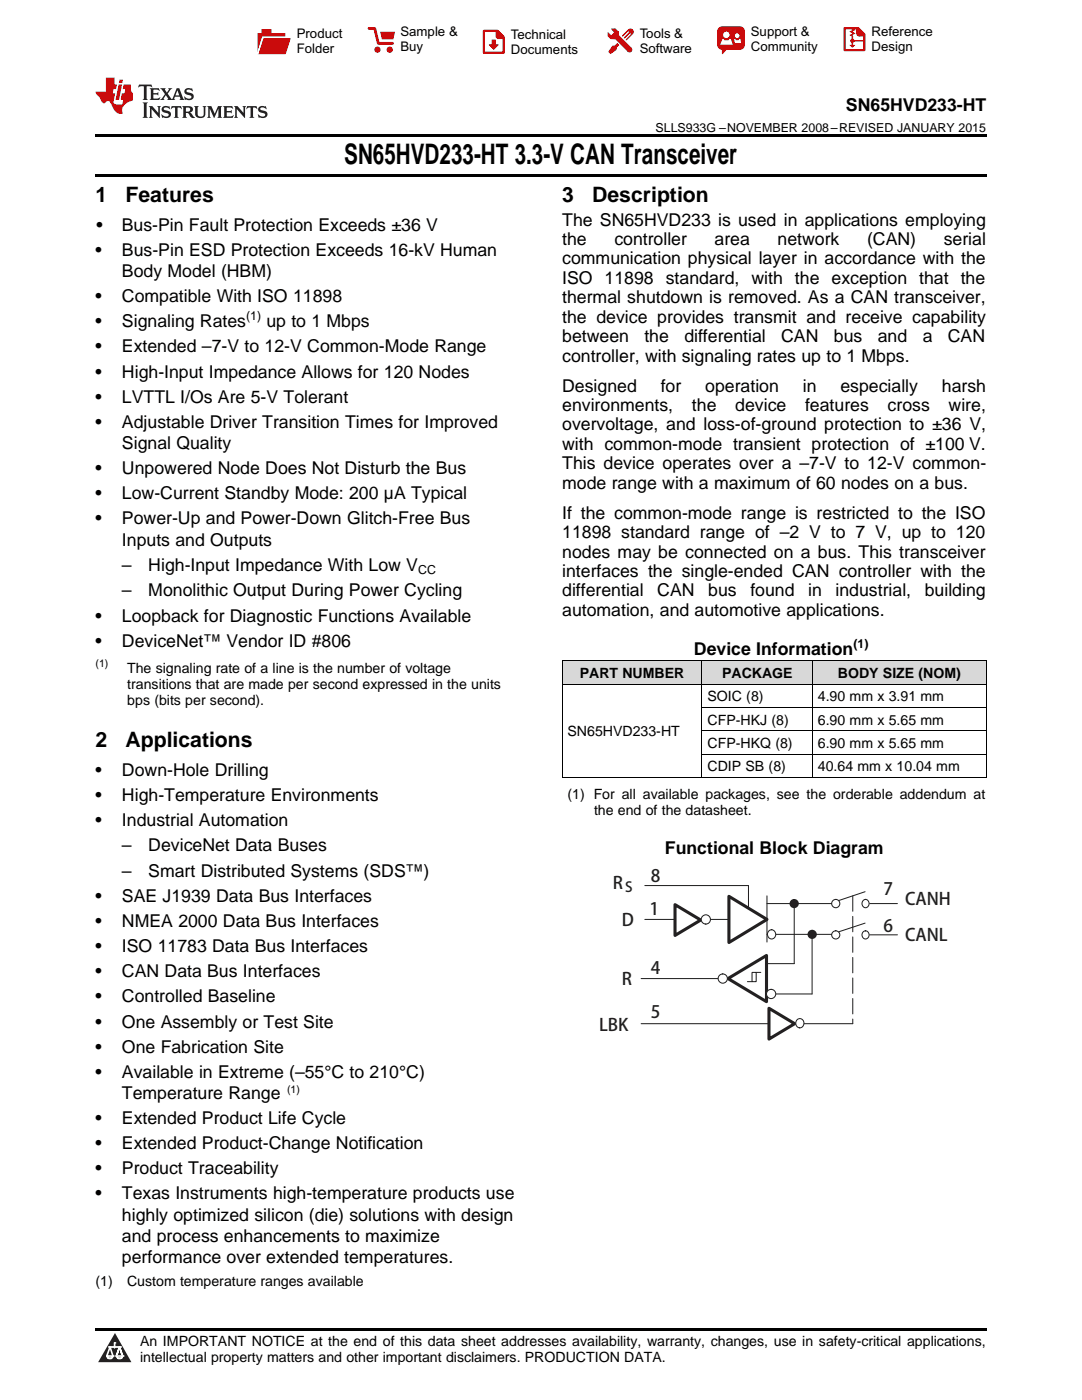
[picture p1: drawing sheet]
<svg xmlns="http://www.w3.org/2000/svg" width="216mm" height="279mm" viewBox="0 0 216 279" stroke-linecap="round" stroke-linejoin="round" font-family="sans-serif">
<defs><g id="words">
<text font-size="5.6" x="68.7" y="32.8">SN65HVD233-HT 3.3-V CAN Transceiver</text>
<g font-size="4.2">
<text x="19" y="40.4">1</text>
<text x="25" y="40.4">Features</text>
<text x="112.2" y="40.4">3</text>
<text x="118.2" y="40.4">Description</text>
<text x="19" y="149.1">2</text>
<text x="25" y="149.1">Applications</text>
</g>
<g font-size="3.5">
<text x="168.8" y="22.2">SN65HVD233-HT</text>
<text x="19.2" y="46.1">•</text>
<text x="24.3" y="46.1">Bus-Pin Fault Protection Exceeds ±36 V</text>
<text x="112.2" y="45">The SN65HVD233 is used in applications employing</text>
<text x="19" y="51.1">•</text>
<text x="24.3" y="51.1">Bus-Pin ESD Protection Exceeds 16-kV Human</text>
<text x="112.2" y="48.9">the</text>
<text x="112.2" y="52.8">communication physical layer in accordance with the</text>
<text x="122.6" y="48.9">controller</text>
<text x="142.6" y="48.9">area</text>
<text x="155.2" y="48.9">network</text>
<text x="173" y="48.9">(CAN)</text>
<text x="188.3" y="48.9">serial</text>
<text x="24.3" y="55.3">Body Model (HBM)</text>
<text x="112.2" y="56.7">ISO 11898 standard, with the exception that the</text>
<text x="19" y="60.3">•</text>
<text x="19" y="65.3">•</text>
<text x="24.3" y="60.3">Compatible With ISO 11898</text>
<text x="24.3" y="65.3">Signaling Rates</text>
<text x="53.2" y="65.3">up to 1 Mbps</text>
<text x="112.2" y="60.5">thermal shutdown is removed. As a CAN transceiver,</text>
<text x="112.2" y="64.4">the device provides transmit and receive capability</text>
<text x="19" y="70.3">•</text>
<text x="24.3" y="70.3">Extended –7-V to 12-V Common-Mode Range</text>
<text x="112.2" y="68.3">between</text>
<text x="128.6" y="68.3">the</text>
<text x="136.6" y="68.3">differential</text>
<text x="155.9" y="68.3">CAN</text>
<text x="166.4" y="68.3">bus</text>
<text x="175.2" y="68.3">and</text>
<text x="184.1" y="68.3">a</text>
<text x="189.1" y="68.3">CAN</text>
<text x="19" y="75.4">•</text>
<text x="24.3" y="75.4">High-Input Impedance Allows for 120 Nodes</text>
<text x="112.2" y="72.2">controller, with signaling rates up to 1 Mbps.</text>
<text x="19" y="80.4">•</text>
<text x="24.3" y="80.4">LVTTL I/Os Are 5-V Tolerant</text>
<text x="112.2" y="78.1">Designed</text>
<text x="112.2" y="82">environments,</text>
<text x="131.8" y="78.1">for</text>
<text x="138.1" y="82">the</text>
<text x="140.7" y="78.1">operation</text>
<text x="146.7" y="82">device</text>
<text x="160.2" y="78.1">in</text>
<text x="160.6" y="82">features</text>
<text x="167.7" y="78.1">especially</text>
<text x="177.1" y="82">cross</text>
<text x="187.9" y="78.1">harsh</text>
<text x="189.3" y="82">wire,</text>
<text x="19" y="85.4">•</text>
<text x="24.3" y="85.4">Adjustable Driver Transition Times for Improved</text>
<text x="24.3" y="89.6">Signal Quality</text>
<text x="112.2" y="85.9">overvoltage, and loss-of-ground protection to ±36 V,</text>
<text x="112.2" y="89.8">with common-mode transient protection of ±100 V.</text>
<text x="19" y="94.6">•</text>
<text x="24.3" y="94.6">Unpowered Node Does Not Disturb the Bus</text>
<text x="112.2" y="93.7">This device operates over a –7-V to 12-V common-</text>
<text x="19" y="99.6">•</text>
<text x="24.3" y="99.6">Low-Current Standby Mode: 200 µA Typical</text>
<text x="112.2" y="97.5">mode range with a maximum of 60 nodes on a bus.</text>
<text x="19" y="104.6">•</text>
<text x="24.3" y="104.6">Power-Up and Power-Down Glitch-Free Bus</text>
<text x="112.2" y="103.5">If the common-mode range is restricted to the ISO</text>
<text x="112.2" y="107.4">11898 standard range of –2 V to 7 V, up to 120</text>
<text x="24.3" y="108.9">Inputs and Outputs</text>
<text x="24.3" y="113.9">–</text>
<text x="29.6" y="113.9">High-Input Impedance With Low V</text>
<text x="112.2" y="111.3">nodes may be connected on a bus. This transceiver</text>
<text x="24.3" y="119">–</text>
<text x="29.6" y="119">Monolithic Output During Power Cycling</text>
<text x="112.2" y="115.1">interfaces the single-ended CAN controller with the</text>
<text x="112.2" y="119">differential</text>
<text x="131.2" y="119">CAN</text>
<text x="141.3" y="119">bus</text>
<text x="149.7" y="119">found</text>
<text x="161.3" y="119">in</text>
<text x="166.7" y="119">industrial,</text>
<text x="184.5" y="119">building</text>
<text x="19" y="124">•</text>
<text x="24.3" y="124">Loopback for Diagnostic Functions Available</text>
<text x="112.2" y="122.9">automation, and automotive applications.</text>
<text x="19" y="129">•</text>
<text x="24.3" y="129">DeviceNet™ Vendor ID #806</text>
<text x="138.5" y="130.6">Device Information</text>
<text x="19" y="154.8">•</text>
<text x="24.3" y="154.8">Down-Hole Drilling</text>
<text x="19" y="159.8">•</text>
<text x="24.3" y="159.8">High-Temperature Environments</text>
<text x="19" y="164.9">•</text>
<text x="24.3" y="164.9">Industrial Automation</text>
<text x="24.3" y="169.9">–</text>
<text x="29.6" y="169.9">DeviceNet Data Buses</text>
<text x="132.7" y="170.4">Functional Block Diagram</text>
<text x="24.3" y="175">–</text>
<text x="29.6" y="175">Smart Distributed Systems (SDS™)</text>
<text x="19" y="180">•</text>
<text x="19" y="185">•</text>
<text x="24.3" y="180">SAE J1939 Data Bus Interfaces</text>
<text x="24.3" y="185">NMEA 2000 Data Bus Interfaces</text>
<text x="19" y="190">•</text>
<text x="24.3" y="190">ISO 11783 Data Bus Interfaces</text>
<text x="19" y="195.1">•</text>
<text x="24.3" y="195.1">CAN Data Bus Interfaces</text>
<text x="19" y="200.1">•</text>
<text x="24.3" y="200.1">Controlled Baseline</text>
<text x="19" y="205.1">•</text>
<text x="24.3" y="205.1">One Assembly or Test Site</text>
<text x="19" y="210.1">•</text>
<text x="19" y="215.1">•</text>
<text x="24.3" y="210.1">One Fabrication Site</text>
<text x="24.3" y="215.1">Available in Extreme (–55°C to 210°C)</text>
<text x="24.3" y="219.3">Temperature Range</text>
<text x="19" y="224.3">•</text>
<text x="24.3" y="224.3">Extended Product Life Cycle</text>
<text x="19" y="229.3">•</text>
<text x="24.3" y="229.3">Extended Product-Change Notification</text>
<text x="19" y="234.4">•</text>
<text x="19" y="239.4">•</text>
<text x="24.3" y="234.4">Product Traceability</text>
<text x="24.3" y="239.4">Texas Instruments high-temperature products use</text>
<text x="24.3" y="243.6">highly optimized silicon (die) solutions with design</text>
<text x="24.3" y="247.8">and process enhancements to maximize</text>
<text x="24.3" y="252.1">performance over extended temperatures.</text>
</g>
<g font-size="3.4" fill="#231f20">
<text x="122.3" y="177.3">R</text>
<text x="129.9" y="176.1">8</text>
<text x="176.3" y="178.6">7</text>
<text x="124.1" y="184.8">D</text>
<text x="129.6" y="182.7">1</text>
<text x="176.3" y="186">6</text>
<text x="180.6" y="180.6">CANH</text>
<text x="180.6" y="187.8">CANL</text>
<text x="124.1" y="196.6">R</text>
<text x="129.9" y="194.4">4</text>
<text x="129.9" y="203.2">5</text>
<text x="119.5" y="205.8">LBK</text>
</g>
<g font-size="2.8">
<text x="25.4" y="134.3">The signaling rate of a line is the number of voltage</text>
<text x="25.4" y="137.5">transitions that are made per second expressed in the units</text>
<text x="115.7" y="135.3">PART NUMBER</text>
<text x="144.1" y="135.3">PACKAGE</text>
<text x="167.2" y="135.3">BODY SIZE (NOM)</text>
<text x="25.4" y="140.7">bps (bits per second).</text>
<text x="141.2" y="139.9">SOIC (8)</text>
<text x="163.2" y="139.9">4.90 mm x 3.91 mm</text>
<text x="113.2" y="146.9">SN65HVD233-HT</text>
<text x="141.2" y="144.6">CFP-HKJ (8)</text>
<text x="141.2" y="149.3">CFP-HKQ (8)</text>
<text x="163.2" y="144.6">6.90 mm x 5.65 mm</text>
<text x="163.2" y="149.3">6.90 mm x 5.65 mm</text>
<text x="141.2" y="153.9">CDIP SB (8)</text>
<text x="163.2" y="153.9">40.64 mm x 10.04 mm</text>
<text x="113.2" y="159.4">(1) For all available packages, see the orderable addendum at</text>
<text x="118.5" y="162.6">the end of the datasheet.</text>
<text x="19" y="256.6">(1)</text>
<text x="25.4" y="256.6">Custom temperature ranges available</text>
<text x="27.9" y="268.6">An IMPORTANT NOTICE at the end of this data sheet addresses availability, warranty, changes, use in safety-critical applications,</text>
<text x="27.9" y="271.8">intellectual property matters and other important disclaimers. PRODUCTION DATA.</text>
</g>
<text font-size="2.8" fill="#231f20" x="124.8" y="178.1">S</text>
<g font-size="2.6">
<text x="59.2" y="7.6">Product</text>
<text x="59.2" y="10.6">Folder</text>
<text x="79.9" y="7.3">Sample &amp;</text>
<text x="79.9" y="10.2">Buy</text>
<text x="102" y="7.8">Technical</text>
<text x="102" y="10.8">Documents</text>
<text x="127.6" y="7.6">Tools &amp;</text>
<text x="127.6" y="10.6">Software</text>
<text x="149.8" y="7.2">Support &amp;</text>
<text x="149.8" y="10.2">Community</text>
<text x="173.9" y="7.3">Reference</text>
<text x="173.9" y="10.2">Design</text>
</g>
<g font-size="2.5">
<text x="130.8" y="26.3">SLLS933G –NOVEMBER 2008–REVISED JANUARY 2015</text>
<text x="49.1" y="63.9">(1)</text>
<text x="83.4" y="114.7">CC</text>
<text x="170.3" y="129.2">(1)</text>
</g>
<g font-size="2.1">
<text x="19" y="133.2">(1)</text>
<text x="57.3" y="218.2">(1)</text>
</g>
</g></defs>
<g fill="#d8d8d8">
<path d="M112.2 131.9h27.9v4.7h-27.9z"/>
<path d="M140.1 131.9h22v4.7h-22z"/>
<path d="M162.1 131.9h34.7v4.7h-34.7z"/>
</g>
<path d="M22.9 266l3.3 5.9h-6.6z" fill="#231f20"/>
<path d="M21.3 270.6h1.2l-.3 .5h-.3a.53 .53 0 0 1-.6-.5z" fill-rule="evenodd" fill="#fff"/>
<path d="M21.3 270.6h1.2l-.3 .5h-.3a.53 .53 0 0 1-.6-.5z" fill="none" stroke="#231f20" stroke-width=".33"/>
<path d="M21.3 270.6l1.2 .1-.3 .4h-.5z" fill="none" stroke="#fff" stroke-width=".33"/>
<path d="M22.9 268.9h.1" fill="none" stroke="#fff" stroke-width=".33"/>
<path d="M22.9 268v.9z" fill="#fff"/>
<path d="M22.9 268v.9z" fill="none" stroke="#fff" stroke-width=".33"/>
<circle cx="22.9" cy="268" r=".16" fill="#fff"/>
<path d="M21.8 268.8h.1" fill="none" stroke="#fff" stroke-width=".33"/>
<path d="M21.8 268.8h2.2z" fill="#fff"/>
<path d="M21.8 268.8h2.2z" fill="none" stroke="#fff" stroke-width=".33"/>
<circle cx="24" cy="268.8" r=".16" fill="#fff"/>
<path d="M23.2 270.6h.1" fill="none" stroke="#fff" stroke-width=".33"/>
<path d="M23.8 268.8l-.6 1.8z" fill="#fff"/>
<path d="M23.8 268.8l-.6 1.8z" fill="none" stroke="#fff" stroke-width=".33"/>
<path d="M23.8 268.8l.7 1.8z" fill="#fff"/>
<path d="M23.8 268.8l.7 1.8z" fill="none" stroke="#fff" stroke-width=".33"/>
<path d="M24.4 270.6h.1" fill="none" stroke="#fff" stroke-width=".33"/>
<circle cx="21.3" cy="270.6" r=".16" fill="#fff"/>
<path d="M22 268.8l-.7 1.8z" fill="#fff"/>
<path d="M22 268.8l-.7 1.8z" fill="none" stroke="#fff" stroke-width=".33"/>
<path d="M22 268.8l.5 1.8z" fill="#fff"/>
<path d="M22 268.8l.5 1.8z" fill="none" stroke="#fff" stroke-width=".33"/>
<circle cx="22.5" cy="270.6" r=".16" fill="#fff"/>
<path d="M23.3 270.6h1.2a.63 .63 0 0 1-.6 .5 .63 .63 0 0 1-.6-.5z" fill-rule="evenodd" fill="#fff"/>
<path d="M23.3 270.6h1.2a.63 .63 0 0 1-.6 .5 .63 .63 0 0 1-.6-.5z" fill="none" stroke="#231f20" stroke-width=".33"/>
<path d="M23.3 270.6h1.2l-.4 .5h-.5z" fill="none" stroke="#fff" stroke-width=".33"/>
<path d="M23.2 270.6h.1" fill="none" stroke="#fff" stroke-width=".33"/>
<circle cx="24.5" cy="270.6" r=".16" fill="#fff"/>
<path d="M19 265.1h177.8v.5h-177.8z" fill="#000"/>
<path d="M149.4 176.7v6.2M153 178.8v9.2M128.7 183.5h16.7M153 180.3h12.9M153 186.5h12.9" fill="none" stroke="#231f20" stroke-width=".2"/>
<path d="M145.4 178.9l7.6 4.6-7.6 4.6z" fill="#fff"/>
<path d="M145.4 178.9l7.6 4.6-7.6 4.6z" fill="none" stroke="#231f20" stroke-width=".61"/>
<path d="M127.9 195.3h17.4M152.5 192.3h6" fill="none" stroke="#231f20" stroke-width=".2"/>
<path d="M145.3 195.3l7.6-4.6v9.2z" fill="#fff"/>
<path d="M145.3 195.3l7.6-4.6v9.2z" fill="none" stroke="#231f20" stroke-width=".61"/>
<g fill="none" stroke="#231f20" stroke-width=".2">
<path d="M172.2 179.8l.5-.3a.78 .78 0 0 1 .7 1 .78 .78 0 0 1-1.2 .4 .91 .91 0 0 1 0-1.1zM172.6 178l-5.2 1.7M152.8 198.4h9.2"/>
<circle cx="166.8" cy="180.3" r=".82"/>
</g>
<path d="M134.7 180.5l5.1 3.1-5.1 3.1z" fill="#fff"/>
<path d="M134.7 180.5l5.1 3.1-5.1 3.1z" fill="none" stroke="#231f20" stroke-width=".61"/>
<circle cx="140.8" cy="183.5" r=".92" fill="#fff"/>
<circle cx="140.8" cy="183.5" r=".92" fill="none" stroke="#231f20" stroke-width=".2"/>
<circle cx="153.9" cy="186.4" r=".88" fill="#fff"/>
<circle cx="153.9" cy="186.4" r=".88" fill="none" stroke="#231f20" stroke-width=".2"/>
<circle cx="153.9" cy="198.4" r=".92" fill="#fff"/>
<circle cx="153.9" cy="198.4" r=".92" fill="none" stroke="#231f20" stroke-width=".2"/>
<circle cx="144.2" cy="195.3" r=".92" fill="#fff"/>
<g fill="none" stroke="#231f20" stroke-width=".2">
<path d="M128.7 176.7h20.7"/>
<circle cx="144.2" cy="195.3" r=".92"/>
</g>
<path d="M150.1 194.1h.8v1.8h-.8z" fill-rule="evenodd" fill="#fff"/>
<path d="M149.1 195.9h1M150.1 194.1h.8v1.8h-.8zM150.9 194.1h.9M127.9 204.3h42.3" fill="none" stroke="#231f20" stroke-width=".2"/>
<path d="M153.4 201.2l5.2 3.1-5.2 3.1z" fill="#fff"/>
<path d="M153.4 201.2l5.2 3.1-5.2 3.1z" fill="none" stroke="#231f20" stroke-width=".61"/>
<circle cx="159.6" cy="204.2" r=".88" fill="#fff"/>
<g fill="none" stroke="#231f20" stroke-width=".2">
<path d="M158.5 180.3v12M162 186.5v11.9"/>
<circle cx="159.6" cy="204.2" r=".88"/>
</g>
<circle cx="158.5" cy="180.3" r=".71" fill="#231f20"/>
<circle cx="158.5" cy="180.3" r=".71" fill="none" stroke="#231f20" stroke-width=".41"/>
<circle cx="162.1" cy="186.5" r=".72" fill="#231f20"/>
<circle cx="162.1" cy="186.5" r=".72" fill="none" stroke="#231f20" stroke-width=".41"/>
<g fill="none" stroke="#231f20" stroke-width=".2">
<path d="M172.2 186l.5-.2a.78 .78 0 0 1 .7 1 .78 .78 0 0 1-1.2 .4 .91 .91 0 0 1 0-1.2zM172.6 184.2l-5.2 1.8M173.5 180.3h5.6M173.5 186.6h5.6"/>
<circle cx="166.8" cy="186.6" r=".81"/>
</g>
<path d="M170.2 178.8v25.5" fill="none" stroke="#231f20" stroke-width=".2" stroke-dasharray="3.1 1"/>
<path d="M112.2 136.5h84.6M112.2 131.9h84.6M112.2 131.9v23.3M140.1 131.9v23.3M162.1 131.9v23.3M196.8 131.9v23.3M112.2 155.1h84.6M140.1 150.5h56.7M140.1 145.8h56.7M140.1 141.2h56.7" fill="none" stroke="#000" stroke-width=".2"/>
<path d="M19 34.8h177.8v.5h-177.8zM19 26.8h177.8v.6h-177.8z" fill="#000"/>
<path d="M27.7 16.9l-.1 .6 .6-.3h.5v.2v2.2l-.2 .4h1l-.2-.4v-2.2v-.2h.5l.6 .3-.2-.6zM29.9 17.6l.2 .4v1.6l-.2 .4h1.9l.1-.6a1.09 1.09 0 0 1-1.3 .1v-.6h.6l.4 .2v-.7l-.2 .2h-.8v-.6l.2-.1a1.01 1.01 0 0 1 1 .3l-.1-.6zM32 17.6l.9 1.2-1 1.2h.9l-.2-.3 .5-.7 .5 .7-.3 .3h1.7l-.2-.3 .1-.4h1l.1 .4-.2 .3h1l-.3-.4-.7-2h-.5l-1 2.2-.8-1.1 .9-1.1h-.9l.2 .2-.4 .7-.4-.7 .2-.2zM35.4 18l.4 1h-.8zM37 17.7a.66 .66 0 0 0-.2 .8 .66 .66 0 0 0 .6 .4l.7 .2 .1 .2a.8 .8 0 0 1-.7 .4 .8 .8 0 0 1-.7-.5l.1 .8 .2-.2a.94 .94 0 0 0 1.1 .1 .94 .94 0 0 0 .4-.9 1.48 1.48 0 0 0-1.3-.6v-.4a1.1 1.1 0 0 1 1.2 .2l-.2-.6-.2 .1-.5-.1zM28.5 20.4l.2 .4v2.3l-.2 .4h1l-.2-.4v-2.3l.2-.4zM29.7 21.2l.2 .4v1.5l-.2 .4h.8l-.3-.4 .1-1.3 1.6 1.8v-2l.2-.4h-.7l.2 .2v1.1l-1.2-1.3zM32.5 21.3a.66 .66 0 0 0-.2 .8 .66 .66 0 0 0 .6 .4l.6 .2 .2 .2a.8 .8 0 0 1-.8 .4 .8 .8 0 0 1-.7-.5l.2 .7 .2-.1a.94 .94 0 0 0 1 .1 .94 .94 0 0 0 .5-1 1.47 1.47 0 0 0-1.3-.6l-.1-.3a1.1 1.1 0 0 1 1.3 .2l-.2-.6-.2 .1-.5-.2zM34.3 21.2l-.2 .6a.64 .64 0 0 1 .8-.3v1.6l-.2 .4h1l-.3-.4 .1-1.6a.66 .66 0 0 1 .8 .3l-.2-.6zM36.3 21.2l.3 .4v1.5l-.3 .4h1l-.2-.2v-.7h.5l.1 .1a.8 .8 0 0 0 1.2 .7l-1-1a.62 .62 0 0 0 .6-.5 .62 .62 0 0 0-.6-.7zM37.1 21.5h.1a.48 .48 0 0 1 .6 0 .48 .48 0 0 1 .1 .6l-.2 .1-.6 .1zM38.7 21.2l.2 .2a2.29 2.29 0 0 0 .4 2 1.05 1.05 0 0 0 1.7-.7v-1.3l.2-.2h-.8l.2 .4v1.1a.61 .61 0 0 1-.6 .6 .61 .61 0 0 1-.6-.6v-1.1l.3-.4zM41.3 21.2l.3 .4v1.5l-.3 .4h.8l-.2-.4v-1.4l.8 1.9 .9-1.9v1.4l-.2 .4h.9l-.2-.4v-1.5l.2-.4h-.8l-.7 1.5-.6-1.5zM44.5 21.2l.2 .4v1.5l-.2 .4h1.9l.2-.6a1.1 1.1 0 0 1-1.4 .2v-.7h.6l.4 .2v-.6l-.2 .1-.8 .1v-.6l.2-.1a1.02 1.02 0 0 1 1.1 .2l-.2-.5zM46.7 21.2l.2 .4v1.5l-.2 .4h.8l-.3-.4 .1-1.3 1.6 1.8v-2l.2-.4h-.7l.2 .2v1.1l-1.2-1.3zM49.3 21.2l-.1 .6a.64 .64 0 0 1 .8-.3v1.6l-.3 .4h1l-.2-.4v-1.6a.66 .66 0 0 1 .8 .3l-.1-.6zM51.7 21.3a.66 .66 0 0 0-.2 .7 .66 .66 0 0 0 .7 .5l.6 .2 .1 .2a.8 .8 0 0 1-.7 .4 .8 .8 0 0 1-.7-.5l.1 .7 .2-.1a.94 .94 0 0 0 1.1 .1 .94 .94 0 0 0 .4-1 1.48 1.48 0 0 0-1.2-.6l-.1-.3a1.1 1.1 0 0 1 1.2 .2l-.2-.6-.1 .1-.6-.2z" fill="#231f20"/>
<path d="M21.1 15.5v2.8h-2v.4l.9 .9a.96 .96 0 0 0 1 1 .59 .59 0 0 1 .5-.4 .59 .59 0 0 1 .5 .3l.4 .8a1.61 1.61 0 0 0 2.1 1.3 1.63 1.63 0 0 1 1.1-2.2l.9-.3v-1.5a1.6 1.6 0 0 1-.4-1.7h-1.4l-.2 .9h.5l-.2 .8h-.5l-.2 1v.3h.5l-.2 .9h-.7a.74 .74 0 0 1-1-.6l.3-1.6h-.5l.2-.8h.5l.1-.9h-.4v-1.4zM23.7 16.9l-.7 3h.8l.6-3zM23.8 15.9l-.1 .7h.7l.2-.7z" fill="#ee1d23"/>
<g fill="#d60000">
<path d="M52.2 5.8h2v.8h2.7v4.2h-5.5v-4.2h.8z" fill-rule="evenodd"/>
<path d="M52.5 7.5h5.6l-1.1 3.3h-5.6z" fill-rule="evenodd"/>
</g>
<path d="M52.4 7.4h5.7v.1h-5.6l-1.1 3.3z" fill-rule="evenodd" fill="#fff"/>
<path d="M52.4 7.4h5.7v.1h-5.6l-1.1 3.3z" fill="none" stroke="#fff" stroke-width=".2"/>
<path d="M73.6 5.7h1.2l.7 2.9h2.8" fill="none" stroke="#d60000" stroke-width=".55"/>
<g fill="#d60000">
<path d="M75.9 6.3h2.9l-.3 1.6h-2.3z" fill-rule="evenodd"/>
<circle cx="75.3" cy="9.9" r=".62"/>
<circle cx="77.8" cy="9.9" r=".62"/>
</g>
<path d="M96.6 6.2h2.7l1.2 1.2v3.1h-3.9z" fill="none" stroke="#d60000" stroke-width=".44"/>
<g fill="#d60000">
<path d="M98.1 7.9h.8v1h.6l-1 1.1-.9-1v-.1h.5z" fill-rule="evenodd"/>
<path d="M98.9 6.2h.4l1.2 1.2v.4h-1.2l-.4-.4z" fill-rule="evenodd"/>
<path d="M122 5.7h.8l.6 .6 .1 .7 2.5 2.5-.7 .8-2.4-2.3-1.1-.2-.6-.6v-.8l.8 .6 .4-.4v-.2l-.4-.5z" fill-rule="evenodd"/>
<path d="M122.2 9.1h.5l.5-.5 .4 .4-.5 .5-.1 .4-1.2 .9-.4-.5z" fill-rule="evenodd"/>
<path d="M125.3 5.9a.67 .67 0 0 1 1 0 .67 .67 0 0 1 0 .9z" fill-rule="evenodd"/>
<path d="M125.3 5.9l1 .9-1.2 1.2h-.2v-.2l.9-.9 .1-.2h-.2l-1 1h-.2v-.2l1-1v-.2h-.2l-1 1h-.2v-.2z" fill-rule="evenodd"/>
<circle cx="125.6" cy="9.9" r=".54"/>
</g>
<path d="M123.4 6.3l-.1 .7" fill="none" stroke="#d60000" stroke-width=".2"/>
<g fill="#d60000">
<path d="M143.4 5.5l.7-.2h3.6a.95 .95 0 0 1 .9 .9v2.8a.95 .95 0 0 1-.9 .9h-3.6a.95 .95 0 0 1-1-.9v-2.8z" fill-rule="evenodd"/>
<path d="M144 9.9h1l-.8 .9h-.2z" fill-rule="evenodd"/>
</g>
<g fill="#fff">
<path d="M146.6 8.6h1.3z"/>
<path d="M144.1 7.8h.3l.1 .2h.8l.2-.2h.3l.4 1.1h-2.5z" fill-rule="evenodd"/>
<path d="M146.5 7.8h.2l.2 .2h.5l.1-.2h.2l.2 .8h-1.3z" fill-rule="evenodd"/>
<circle cx="144.9" cy="6.9" r=".65"/>
<circle cx="147.1" cy="7.1" r=".48"/>
</g>
<path d="M168.5 5.6h2.7l1.3 1.3v3.1h-4z" fill="none" stroke="#d60000" stroke-width=".44"/>
<path d="M170.1 7.3v1.8M170.1 8.1h2.3" fill="none" stroke="#d60000" stroke-width=".3"/>
<g fill="#d60000">
<path d="M170.9 5.6h.3l1.3 1.3v.4h-1.1l-.5-.6z" fill-rule="evenodd"/>
<circle cx="170.1" cy="8.1" r=".42"/>
<circle cx="171.4" cy="6.7" r=".55"/>
</g>
<g fill="#d60000">
<path d="M169.5 9h1.2l-.6 .5z"/>
<path d="M169.8 5.8h.6l.3 .2-.6 .3 .6 .4-.7 .3 .2 .3h-.2l-.5-.3 .6-.3-.6-.4 .6-.3z"/>
</g>
<use href="#words"/>
</svg>
